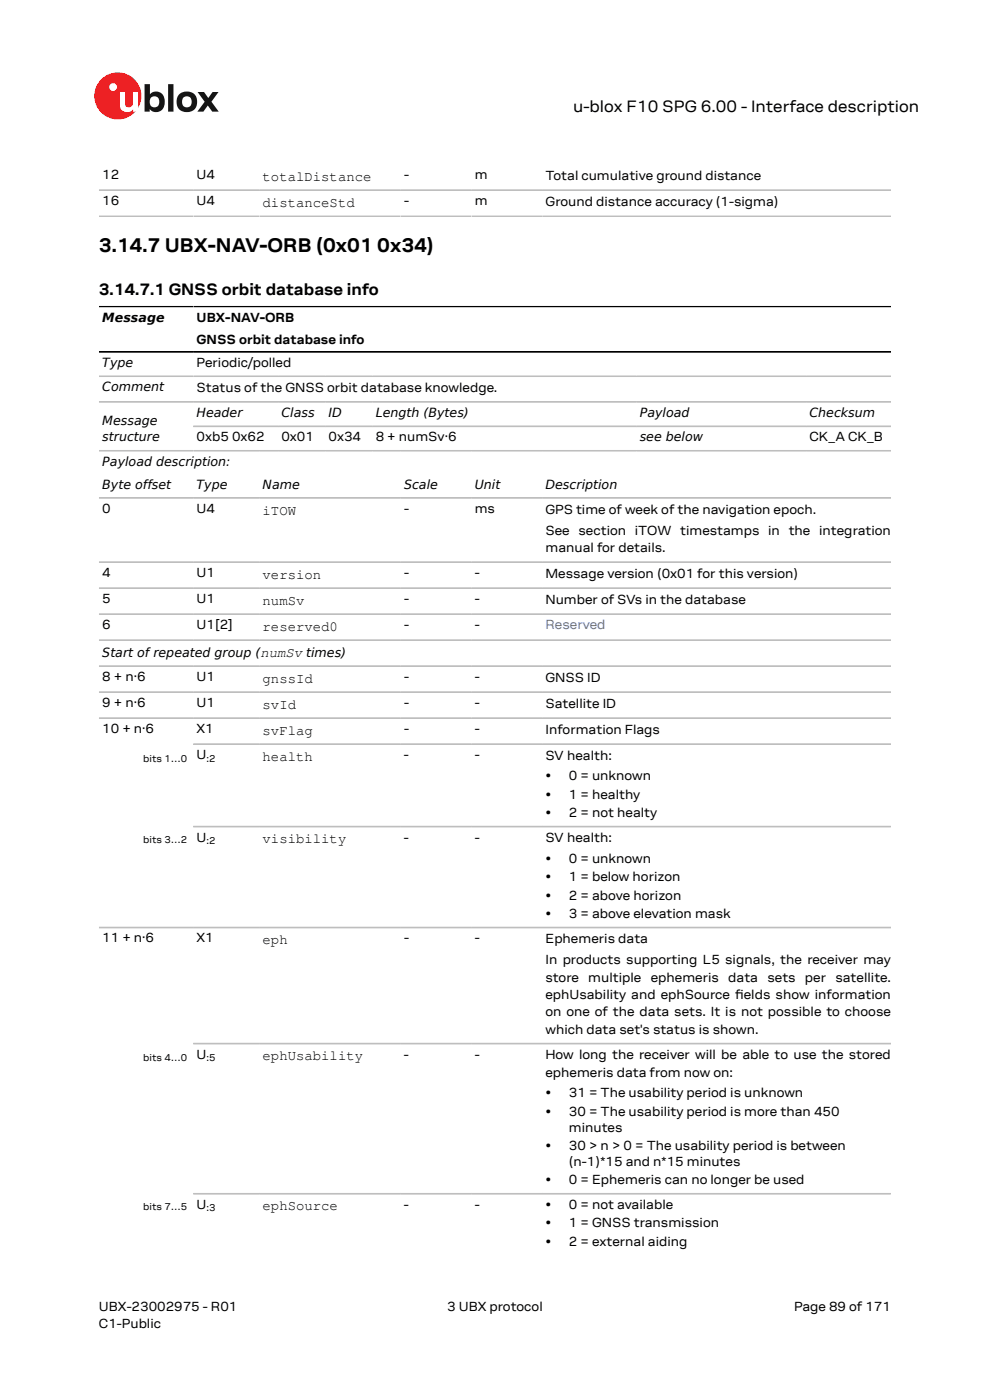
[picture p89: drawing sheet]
<svg xmlns="http://www.w3.org/2000/svg" width="210mm" height="297mm" viewBox="0 0 210 297" stroke-linecap="round" stroke-linejoin="round" font-family="sans-serif">
<defs><g id="words">
<g font-size="4.2">
<text x="21" y="53.5">3.14.7 UBX-NAV-ORB (0x01</text>
<text x="80" y="53.5">0x34)</text>
</g>
<g font-size="3.5">
<text x="121.6" y="23.7">u-blox F10 SPG 6.00 - Interface description</text>
<text x="21" y="62.6">3.14.7.1 GNSS orbit database info</text>
</g>
<g font-size="3">
<text x="55.7" y="38.4">totalDistance</text>
<text x="55.7" y="43.9">distanceStd</text>
<text x="55.7" y="109.2">iTOW</text>
<text x="55.7" y="122.8">version</text>
<text x="55.7" y="128.3">numSv</text>
<text x="55.7" y="133.8">reserved0</text>
<text x="55.7" y="144.8">gnssId</text>
<text x="55.7" y="150.4">svId</text>
<text x="55.7" y="155.9">svFlag</text>
<text x="55.7" y="161.4">health</text>
<text x="55.7" y="178.9">visibility</text>
<text x="55.7" y="200.3">eph</text>
<text x="55.7" y="224.9">ephUsability</text>
<text x="55.7" y="256.8">ephSource</text>
</g>
<g font-size="2.8">
<text x="21.7" y="38">12</text>
<text x="41.7" y="38">U4</text>
<text x="85.7" y="38">-</text>
<text x="100.7" y="38">m</text>
<text x="115.7" y="38.1">Total cumulative ground distance</text>
<text x="21.7" y="43.5">16</text>
<text x="41.7" y="43.5">U4</text>
<text x="85.7" y="43.5">-</text>
<text x="100.7" y="43.5">m</text>
<text x="115.7" y="43.6">Ground distance accuracy (1-sigma)</text>
<text x="41.7" y="68.4">UBX-NAV-ORB</text>
<text x="41.7" y="72.9">GNSS orbit database info</text>
<text x="41.7" y="77.8">Periodic/polled</text>
<text x="41.7" y="83.1">Status of the GNSS orbit database knowledge.</text>
<text x="41.7" y="93.6">0xb5 0x62</text>
<text x="59.7" y="93.6">0x01</text>
<text x="69.7" y="93.6">0x34</text>
<text x="79.7" y="93.6">8 + numSv·6</text>
<text x="171.7" y="93.6">CK_A CK_B</text>
<text x="21.7" y="108.8">0</text>
<text x="41.7" y="108.8">U4</text>
<text x="85.7" y="108.8">-</text>
<text x="100.7" y="108.8">ms</text>
<text x="115.7" y="108.9">GPS time of week of the navigation epoch.</text>
<text x="115.7" y="113.5">See section iTOW timestamps in the integration</text>
<text x="115.7" y="117.1">manual for details.</text>
<text x="21.7" y="122.4">4</text>
<text x="41.7" y="122.4">U1</text>
<text x="85.7" y="122.4">-</text>
<text x="100.7" y="122.4">-</text>
<text x="115.7" y="122.6">Message version (0x01 for this version)</text>
<text x="21.7" y="127.9">5</text>
<text x="41.7" y="127.9">U1</text>
<text x="85.7" y="127.9">-</text>
<text x="100.7" y="127.9">-</text>
<text x="115.7" y="128.1">Number of SVs in the database</text>
<text x="21.7" y="133.5">6</text>
<text x="41.7" y="133.5">U1[2]</text>
<text x="85.7" y="133.5">-</text>
<text x="100.7" y="133.5">-</text>
<text x="21.7" y="144.5">8 + n·6</text>
<text x="21.7" y="150">9 + n·6</text>
<text x="41.7" y="144.5">U1</text>
<text x="41.7" y="150">U1</text>
<text x="85.7" y="144.5">-</text>
<text x="85.7" y="150">-</text>
<text x="100.7" y="144.5">-</text>
<text x="100.7" y="150">-</text>
<text x="115.7" y="144.6">GNSS ID</text>
<text x="21.7" y="155.5">10 + n·6</text>
<text x="41.7" y="155.5">X1</text>
<text x="85.7" y="155.5">-</text>
<text x="100.7" y="155.5">-</text>
<text x="115.7" y="150.1">Satellite ID</text>
<text x="115.7" y="155.7">Information Flags</text>
<text x="41.7" y="161">U</text>
<text x="85.7" y="161">-</text>
<text x="100.7" y="161">-</text>
<text x="115.7" y="161.2">SV health:</text>
<text x="115.7" y="165.5">•</text>
<text x="120.7" y="165.5">0 = unknown</text>
<text x="115.7" y="169.5">•</text>
<text x="115.7" y="173.4">•</text>
<text x="120.7" y="169.5">1 = healthy</text>
<text x="120.7" y="173.4">2 = not healty</text>
<text x="41.7" y="178.5">U</text>
<text x="85.7" y="178.5">-</text>
<text x="100.7" y="178.5">-</text>
<text x="115.7" y="178.7">SV health:</text>
<text x="115.7" y="183">•</text>
<text x="120.7" y="183">0 = unknown</text>
<text x="115.7" y="187">•</text>
<text x="115.7" y="190.9">•</text>
<text x="120.7" y="187">1 = below horizon</text>
<text x="120.7" y="190.9">2 = above horizon</text>
<text x="115.7" y="194.8">•</text>
<text x="120.7" y="194.8">3 = above elevation mask</text>
<text x="21.7" y="199.9">11 + n·6</text>
<text x="41.7" y="199.9">X1</text>
<text x="85.7" y="199.9">-</text>
<text x="100.7" y="199.9">-</text>
<text x="115.7" y="200.1">Ephemeris data</text>
<text x="115.7" y="204.6">In products supporting L5 signals, the receiver may</text>
<text x="115.7" y="208.3">store multiple ephemeris data sets per satellite.</text>
<text x="115.7" y="211.9">ephUsability and ephSource felds show information</text>
<text x="115.7" y="215.6">on one of the data sets. It is not possible to choose</text>
<text x="155.9" y="211.9">i</text>
<text x="115.7" y="219.3">which data set's status is shown.</text>
<text x="41.7" y="224.6">U</text>
<text x="85.7" y="224.6">-</text>
<text x="100.7" y="224.6">-</text>
<text x="115.7" y="224.7">How long the receiver will be able to use the stored</text>
<text x="115.7" y="228.4">ephemeris data from now on:</text>
<text x="115.7" y="232.7">•</text>
<text x="120.7" y="232.7">31 = The usability period is unknown</text>
<text x="115.7" y="236.7">•</text>
<text x="120.7" y="236.7">30 = The usability period is more than 450</text>
<text x="115.7" y="244">•</text>
<text x="120.7" y="240.1">minutes</text>
<text x="120.7" y="244">30 &gt; n &gt; 0 = The usability period is between</text>
<text x="115.7" y="251.3">•</text>
<text x="120.7" y="247.4">(n-1)*15 and n*15 minutes</text>
<text x="120.7" y="251.3">0 = Ephemeris can no longer be used</text>
<text x="41.7" y="256.4">U</text>
<text x="85.7" y="256.4">-</text>
<text x="100.7" y="256.4">-</text>
<text x="115.7" y="256.4">•</text>
<text x="120.7" y="256.4">0 = not available</text>
<text x="115.7" y="260.3">•</text>
<text x="120.7" y="260.3">1 = GNSS transmission</text>
<text x="115.7" y="264.3">•</text>
<text x="120.7" y="264.3">2 = external aiding</text>
<text x="21" y="278">UBX-23002975 - R01</text>
<text x="21" y="281.8">C1-Public</text>
<text x="94.9" y="278">3 UBX protocol</text>
<text x="168.4" y="278">Page 89 of 171</text>
</g>
<text font-size="2.8" fill="#4664b4" x="115.7" y="133.5">Reserved</text>
<g font-size="2.7">
<text x="21.7" y="68.2">Message</text>
<text x="21.7" y="77.8">Type</text>
<text x="21.7" y="83">Comment</text>
<text x="41.7" y="88.5">Header</text>
<text x="59.7" y="88.5">Class</text>
<text x="69.7" y="88.5">ID</text>
<text x="79.7" y="88.5">Length (Bytes)</text>
<text x="135.7" y="88.5">Payload</text>
<text x="171.7" y="88.5">Checksum</text>
<text x="21.7" y="90.2">Message</text>
<text x="21.7" y="93.6">structure</text>
<text x="135.7" y="93.6">see below</text>
<text x="21.7" y="98.8">Payload description:</text>
<text x="21.7" y="103.7">Byte offset</text>
<text x="41.7" y="103.7">Type</text>
<text x="55.7" y="103.7">Name</text>
<text x="85.7" y="103.7">Scale</text>
<text x="100.7" y="103.7">Unit</text>
<text x="115.7" y="103.7">Description</text>
<text x="21.7" y="139.3">Start of repeated group (numSv times)</text>
</g>
<g font-size="2.1">
<text x="30.4" y="161.6">bits 1…0</text>
<text x="43.8" y="161.6">:2</text>
<text x="30.4" y="178.9">bits 3…2</text>
<text x="43.8" y="179.1">:2</text>
<text x="30.4" y="225.1">bits 4…0</text>
<text x="43.8" y="225.1">:5</text>
<text x="30.4" y="256.8">bits 7…5</text>
<text x="43.8" y="256.9">:3</text>
</g>
</g></defs>
<circle cx="25" cy="20.4" r="5" fill="#ed2023"/>
<circle cx="24" cy="18.5" r=".83" fill="#fff"/>
<g fill="#151516">
<path d="M35.7 17.9h1.1v5.8h-1.1z"/>
<path d="M41.9 19.5h1.4l.9 1.3 .9-1.3h1.3l-1.6 2.1 1.6 2.1h-1.4l-.9-1.3-1 1.3h-1.2l1.5-2.1z"/>
<path d="M32 20.7a1.17 1.17 0 0 0-.1 1.5 1.17 1.17 0 0 0 1.4 .4 1.16 1.16 0 0 0 .4-1.6 1.16 1.16 0 0 0-1.7-.3zM30.7 17.9h1.1v2.1a1.82 1.82 0 0 1 2.2-.4 1.82 1.82 0 0 1 .9 2 1.83 1.83 0 0 1-1 2 1.83 1.83 0 0 1-2.1-.5v.6h-1.1z"/>
<path d="M38.9 20.7a1.18 1.18 0 0 0-.2 1.5 1.18 1.18 0 0 0 1.5 .4 1.18 1.18 0 0 0 .4-1.5 1.18 1.18 0 0 0-1.5-.5zM37.4 21.6a2.25 2.25 0 0 1 4.5 0 2.25 2.25 0 0 1-4.5 0z"/>
</g>
<path d="M25.4 19.5h1.1v2.5a.84 .84 0 0 0 1 .8 .84 .84 0 0 0 .7-1v-2.3h1.1v4.2h-1.1v-.5a1.59 1.59 0 0 1-1.8 .5 1.59 1.59 0 0 1-1-1.5z" fill="#fff"/>
<g fill="none" stroke="#bebebe" stroke-width=".35">
<path d="M21 40.3h168M21 45.9h168M21 79.8h168M21 85.3h168M21 95.6h168M41 90.4h148M21 105.6h168M21 119.3h168M21 124.8h168M21 130.3h168M21 135.8h168M21 141.3h168"/>
<path d="M21 146.8h168M21 152.3h168M41 157.9h148M41 175.4h148M21 196.8h168M41 221.4h148M41 253.3h148"/>
</g>
<path d="M21 65h168M21 74.6h168" fill="none" stroke="#000" stroke-width=".35"/>
<use href="#words"/>
</svg>
